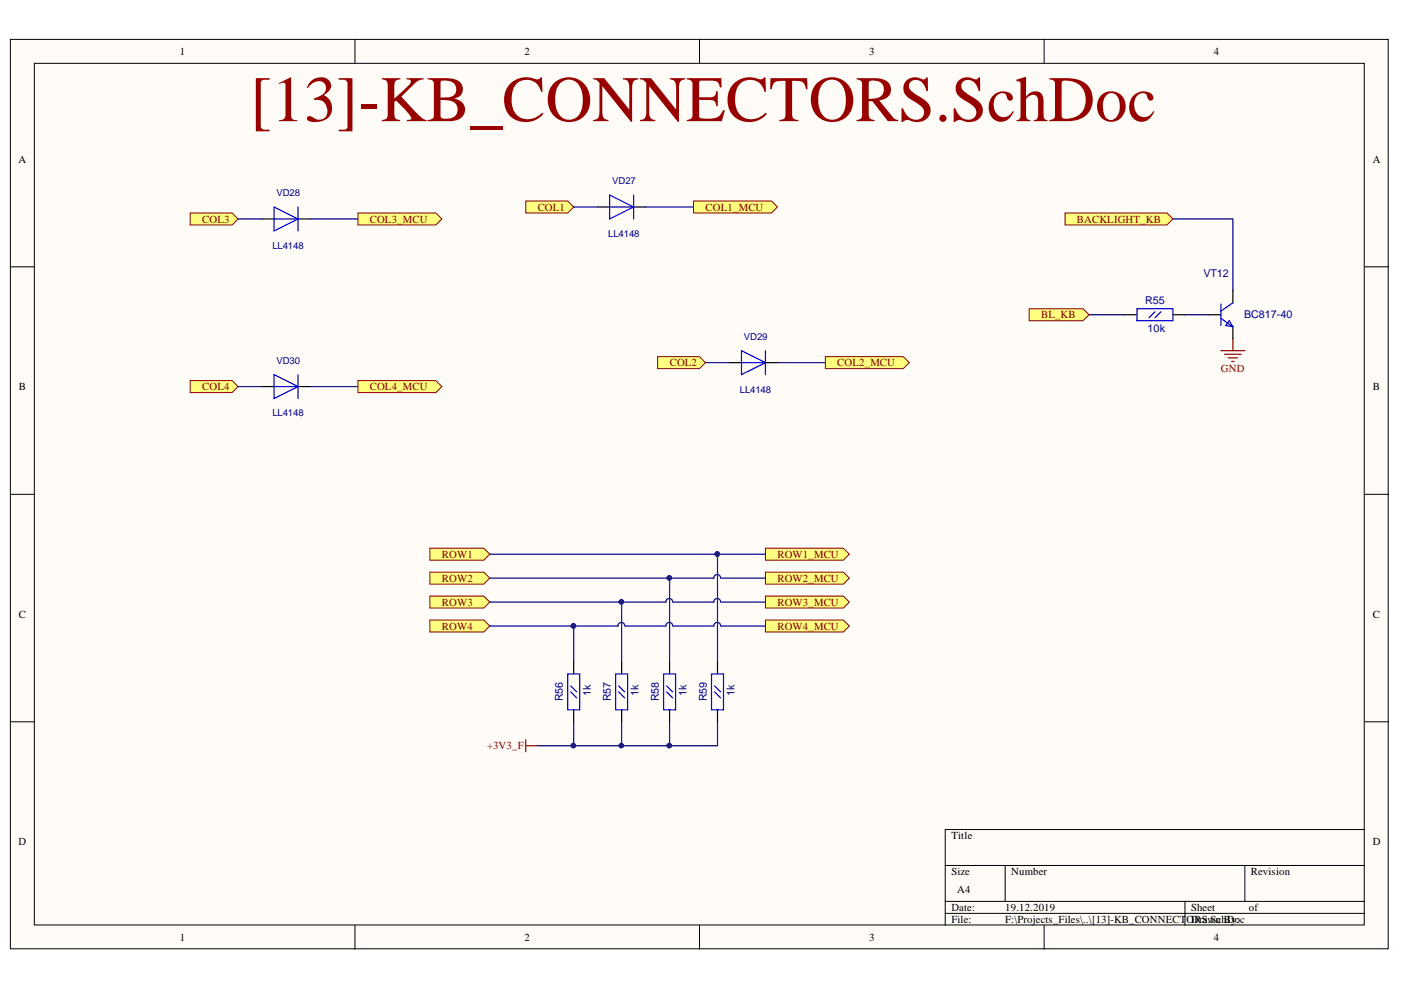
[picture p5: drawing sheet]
<svg xmlns="http://www.w3.org/2000/svg" width="297mm" height="210mm" viewBox="0 0 297 210" stroke-linecap="round" stroke-linejoin="round" font-family="sans-serif">
<defs><g id="words">
<text font-size="13.8" fill="#980000" x="53" y="25.7">[13]-KB_CONNECTORS.SchDoc</text>
<g font-size="2.3">
<text x="38.1" y="11.7">1</text>
<text x="111.2" y="11.7">2</text>
<text x="184.3" y="11.7">3</text>
<text x="257.4" y="11.7">4</text>
<text x="3.9" y="34.5">A</text>
<text x="291.1" y="34.5">A</text>
<text x="4" y="82.7">B</text>
<text x="291.1" y="82.7">B</text>
<text x="4" y="131">C</text>
<text x="291.1" y="131">C</text>
<text x="3.9" y="179.2">D</text>
<text x="201.7" y="177.9">Title</text>
<text x="291.1" y="179.2">D</text>
<text x="201.7" y="185.6">Size</text>
<text x="214.4" y="185.6">Number</text>
<text x="265.2" y="185.6">Revision</text>
<text x="203" y="189.4">A4</text>
<text x="201.7" y="193.2">Date:</text>
<text x="201.7" y="195.7">File:</text>
<text x="213.1" y="193.2">19.12.2019</text>
<text x="213.1" y="195.7">F:\Projects_Files\..\[13]-KB_CONNECT</text>
<text x="251.6" y="195.7">ODRS.SchBy:</text>
<text x="252.5" y="193.2">Sheet</text>
<text x="254.2" y="195.7">rawn Doc</text>
<text x="264.8" y="193.2">of</text>
<text x="38.1" y="199.5">1</text>
<text x="111.2" y="199.5">2</text>
<text x="184.3" y="199.5">3</text>
<text x="257.4" y="199.5">4</text>
</g>
<g font-size="2.3" fill="#800000">
<text x="42.9" y="47.2">COL3</text>
<text x="78.4" y="47.2">COL3_MCU</text>
<text x="114" y="44.7">COL1</text>
<text x="149.6" y="44.7">COL1_MCU</text>
<text x="228.3" y="47.2">BACKLIGHT_KB</text>
<text x="220.7" y="67.5">BL_KB</text>
<text x="142" y="77.7">COL2</text>
<text x="177.5" y="77.7">COL2_MCU</text>
<text x="42.9" y="82.7">COL4</text>
<text x="78.4" y="82.7">COL4_MCU</text>
<text x="258.9" y="78.9">GND</text>
<text x="93.7" y="118.3">ROW1</text>
<text x="164.8" y="118.3">ROW1_MCU</text>
<text x="93.7" y="123.4">ROW2</text>
<text x="164.8" y="123.4">ROW2_MCU</text>
<text x="93.7" y="128.4">ROW3</text>
<text x="164.8" y="128.4">ROW3_MCU</text>
<text x="93.7" y="133.5">ROW4</text>
<text x="164.8" y="133.5">ROW4_MCU</text>
<text x="103.3" y="158.9">+3V3_F</text>
</g>
<g font-size="2.3" fill="#000080">
<text x="255.2" y="58.6">VT12</text>
<text x="242.8" y="64.5">R55</text>
<text x="243.3" y="70.3">10k</text>
<text x="263.8" y="67.5">BC817-40</text>
<text x="119.3" y="148.7" transform="rotate(-90 119.3 148.7)">R56</text>
<text x="125.3" y="147.6" transform="rotate(-90 125.3 147.6)">1k</text>
<text x="129.5" y="148.7" transform="rotate(-90 129.5 148.7)">R57</text>
<text x="135.4" y="147.6" transform="rotate(-90 135.4 147.6)">1k</text>
<text x="139.7" y="148.7" transform="rotate(-90 139.7 148.7)">R58</text>
<text x="145.5" y="147.6" transform="rotate(-90 145.5 147.6)">1k</text>
<text x="149.9" y="148.7" transform="rotate(-90 149.9 148.7)">R59</text>
<text x="155.7" y="147.6" transform="rotate(-90 155.7 147.6)">1k</text>
</g>
<g font-size="2" fill="#000080">
<text x="58.6" y="41.6">VD28</text>
<text x="129.8" y="39">VD27</text>
<text x="57.8" y="52.7">LL4148</text>
<text x="129" y="50.2">LL4148</text>
<text x="58.6" y="77.1">VD30</text>
<text x="157.7" y="72.1">VD29</text>
<text x="156.9" y="83.2">LL4148</text>
<text x="57.8" y="88.3">LL4148</text>
</g>
</g></defs>
<g fill="#fffcf8" stroke="#000" stroke-width=".21">
<path d="M2.2 8.4h292.1v192.8h-292.1z"/>
<path d="M7.3 13.4h281.9v182.7h-281.9z"/>
</g>
<g fill="none" stroke="#000" stroke-width=".21">
<path d="M75.3 8.4v5M148.3 8.4v5M221.4 8.4v5M2.2 56.6h5.1M289.3 56.6h5.1M2.2 104.8h5.1M289.3 104.8h5.1M2.2 153h5.1M289.3 153h5.1M289.3 175.9h-88.9v20.3M75.3 196.2v5.1M148.3 196.2v5.1"/>
<path d="M200.4 183.5h88.9M200.4 191.1h88.9M200.4 193.7h88.9M213.1 183.5v7.6M221.4 196.2v5.1M251.2 191.1v5.1M263.9 183.5v7.6"/>
</g>
<g fill="#ffff80" stroke="#800000" stroke-width=".21">
<path d="M111.5 42.6h8.9l1.2 1.3-1.2 1.3h-8.9z" fill-rule="evenodd"/>
<path d="M139.4 75.6h8.9l1.3 1.3-1.3 1.3h-8.9z" fill-rule="evenodd"/>
<path d="M40.3 45.2h8.9l1.3 1.2-1.3 1.3h-8.9z" fill-rule="evenodd"/>
<path d="M40.3 80.7h8.9l1.3 1.3-1.3 1.2h-8.9z" fill-rule="evenodd"/>
</g>
<path d="M65.7 46.4h10.2M136.9 43.9h10.1M164.8 76.9h10.2M65.7 82h10.2" fill="none" stroke="#000080" stroke-width=".25"/>
<g fill="#ffff80" stroke="#800000" stroke-width=".21">
<path d="M147 42.6h16.6l1.2 1.3-1.2 1.3h-16.6z" fill-rule="evenodd"/>
<path d="M175 75.6h16.5l1.3 1.3-1.3 1.3h-16.5z" fill-rule="evenodd"/>
<path d="M75.9 45.2h16.5l1.3 1.2-1.3 1.3h-16.5z" fill-rule="evenodd"/>
<path d="M75.9 80.7h16.5l1.3 1.3-1.3 1.2h-16.5z" fill-rule="evenodd"/>
</g>
<path d="M111.5 156.8v2.6M111.5 158.1h2.5" fill="none" stroke="#800000" stroke-width=".25"/>
<path d="M121.6 153v5.1h-7.6M131.8 153v5.1h-10.2M142 153v5.1h-10.2M152.1 153v5.1h-10.1" fill="none" stroke="#000080" stroke-width=".25"/>
<g fill="#000080" stroke="#000080" stroke-width=".21">
<circle cx="121.6" cy="158.1" r=".47"/>
<circle cx="131.7" cy="158.1" r=".47"/>
<circle cx="141.9" cy="158.1" r=".47"/>
</g>
<g fill="#ffff80" stroke="#800000" stroke-width=".21">
<path d="M162.3 116.2h16.5l1.3 1.3-1.3 1.3h-16.5z" fill-rule="evenodd"/>
<path d="M162.3 121.3h16.5l1.3 1.3-1.3 1.2h-16.5z" fill-rule="evenodd"/>
<path d="M162.3 126.4h16.5l1.3 1.3-1.3 1.2h-16.5z" fill-rule="evenodd"/>
<path d="M162.3 131.5h16.5l1.3 1.2-1.3 1.3h-16.5z" fill-rule="evenodd"/>
</g>
<path d="M103.8 117.5h48.3v22.8M103.8 132.7h17.8v7.6M103.8 122.6h38.2v17.7" fill="none" stroke="#000080" stroke-width=".25"/>
<g fill="#000080" stroke="#000080" stroke-width=".21">
<circle cx="121.6" cy="132.7" r=".47"/>
<circle cx="141.9" cy="122.5" r=".46"/>
<circle cx="152.1" cy="117.5" r=".47"/>
</g>
<g fill="#ffff80" stroke="#800000" stroke-width=".21">
<path d="M91.1 131.5h11.5l1.2 1.2-1.2 1.3h-11.5z" fill-rule="evenodd"/>
<path d="M91.1 126.4h11.5l1.2 1.3-1.2 1.2h-11.5z" fill-rule="evenodd"/>
</g>
<path d="M103.8 127.7h28v12.6" fill="none" stroke="#000080" stroke-width=".25"/>
<circle cx="131.7" cy="127.6" r=".46" fill="#000080" stroke="#000080" stroke-width=".21"/>
<g fill="#ffff80" stroke="#800000" stroke-width=".21">
<path d="M91.1 121.3h11.5l1.2 1.3-1.2 1.2h-11.5z" fill-rule="evenodd"/>
<path d="M91.1 116.2h11.5l1.2 1.3-1.2 1.3h-11.5z" fill-rule="evenodd"/>
</g>
<g fill="none" stroke="#000080" stroke-width=".25">
<path d="M152.1 117.5h10.2M131.8 127.7h9.4M132.5 132.7a.72 .72 0 0 0-.8-.7 .72 .72 0 0 0-.7 .7h-9.4M132.6 132.7h8.6M142 122.6h9.4M142.6 132.7a.72 .72 0 0 0-.7-.7 .72 .72 0 0 0-.7 .7M142.6 127.7a.72 .72 0 0 0-.7-.8 .72 .72 0 0 0-.7 .8M142.7 132.7h8.7M142.7 127.7h8.7M152.8 132.7a.72 .72 0 0 0-.7-.7 .72 .72 0 0 0-.8 .7M152.8 122.6a.72 .72 0 0 0-.7-.8 .72 .72 0 0 0-.8 .8M152.8 127.7a.72 .72 0 0 0-.7-.8 .72 .72 0 0 0-.8 .8"/>
<path d="M152.9 132.7h9.4M152.9 127.7h9.4M152.9 122.6h9.4"/>
</g>
<g fill="#000080" stroke="#000080" stroke-width=".21">
<circle cx="121.6" cy="132.7" r=".47"/>
<circle cx="131.7" cy="127.6" r=".46"/>
<circle cx="141.9" cy="122.5" r=".46"/>
<circle cx="152.1" cy="117.5" r=".47"/>
</g>
<path d="M225.8 45.2h21.6l1.3 1.2-1.3 1.3h-21.6z" fill-rule="evenodd" fill="#ffff80" stroke="#800000" stroke-width=".21"/>
<path d="M248.7 46.4h12.7v15.3M230.9 66.7h7.6M251.2 66.7h5.1" fill="none" stroke="#000080" stroke-width=".25"/>
<path d="M258.9 74.3h5M259.6 75.1h3.6M260.4 75.9h2M261.1 76.6h.5M261.4 71.8v2.5" fill="none" stroke="#800000" stroke-width=".25"/>
<path d="M218.2 65.5h11.4l1.3 1.2-1.3 1.3h-11.4z" fill-rule="evenodd" fill="#ffff80" stroke="#800000" stroke-width=".21"/>
<path d="M50.5 46.4h5.1M121.6 43.9h5.1M149.6 76.9h5.1M50.5 82h5.1" fill="none" stroke="#000080" stroke-width=".25"/>
<g fill="none" stroke="#000" stroke-width=".25">
<path d="M55.6 46.4h2.5M63.2 46.4h2.5M126.7 43.9h2.6M134.3 43.9h2.6M154.7 76.9h2.5M162.3 76.9h2.5M238.5 66.7h2.6M248.7 66.7h2.5M256.3 66.7h2.6M261.4 61.7v2.5M261.4 69.3v2.5M55.6 82h2.5"/>
<path d="M63.2 82h2.5M121.6 140.3v2.6M121.6 150.5v2.5M131.8 140.3v2.6M131.8 150.5v2.5M142 140.3v2.6M142 150.5v2.5M152.1 140.3v2.6M152.1 150.5v2.5"/>
</g>
<g fill="none" stroke="#00f" stroke-width=".25">
<path d="M58.1 43.9l5.1 2.5-5.1 2.6zM58.1 46.4h5.1M63.2 43.9v5.1M129.3 41.4l5 2.5-5 2.5zM129.3 43.9h5M134.3 41.4v5M58.1 79.4l5.1 2.6-5.1 2.5zM63.2 79.4v5.1M157.2 74.3l5.1 2.6-5.1 2.5zM157.2 76.9h5.1M162.3 74.3v5.1M241.1 65.5h7.6v2.5h-7.6z"/>
<path d="M244.9 66.1l-1.3 1.3M246.1 66.1l-1.2 1.3M258.9 67.5l2.5 1.8M258.9 64.4v4.6M260.6 68l.8 1.3-1.5-.3zM261.4 64.2l-2.5 1.8M58.1 82h5.1M120.4 142.9h2.5v7.6h-2.5zM121 146.7l1.3 1.3M121 145.4l1.3 1.3M130.5 142.9h2.6v7.6h-2.6zM131.2 146.7l1.2 1.3"/>
<path d="M131.2 145.4l1.2 1.3M140.7 142.9h2.5v7.6h-2.5zM141.3 146.7l1.3 1.3M141.3 145.4l1.3 1.3M150.9 142.9h2.5v7.6h-2.5zM151.5 146.7l1.3 1.3M151.5 145.4l1.3 1.3"/>
</g>
<use href="#words"/>
</svg>
